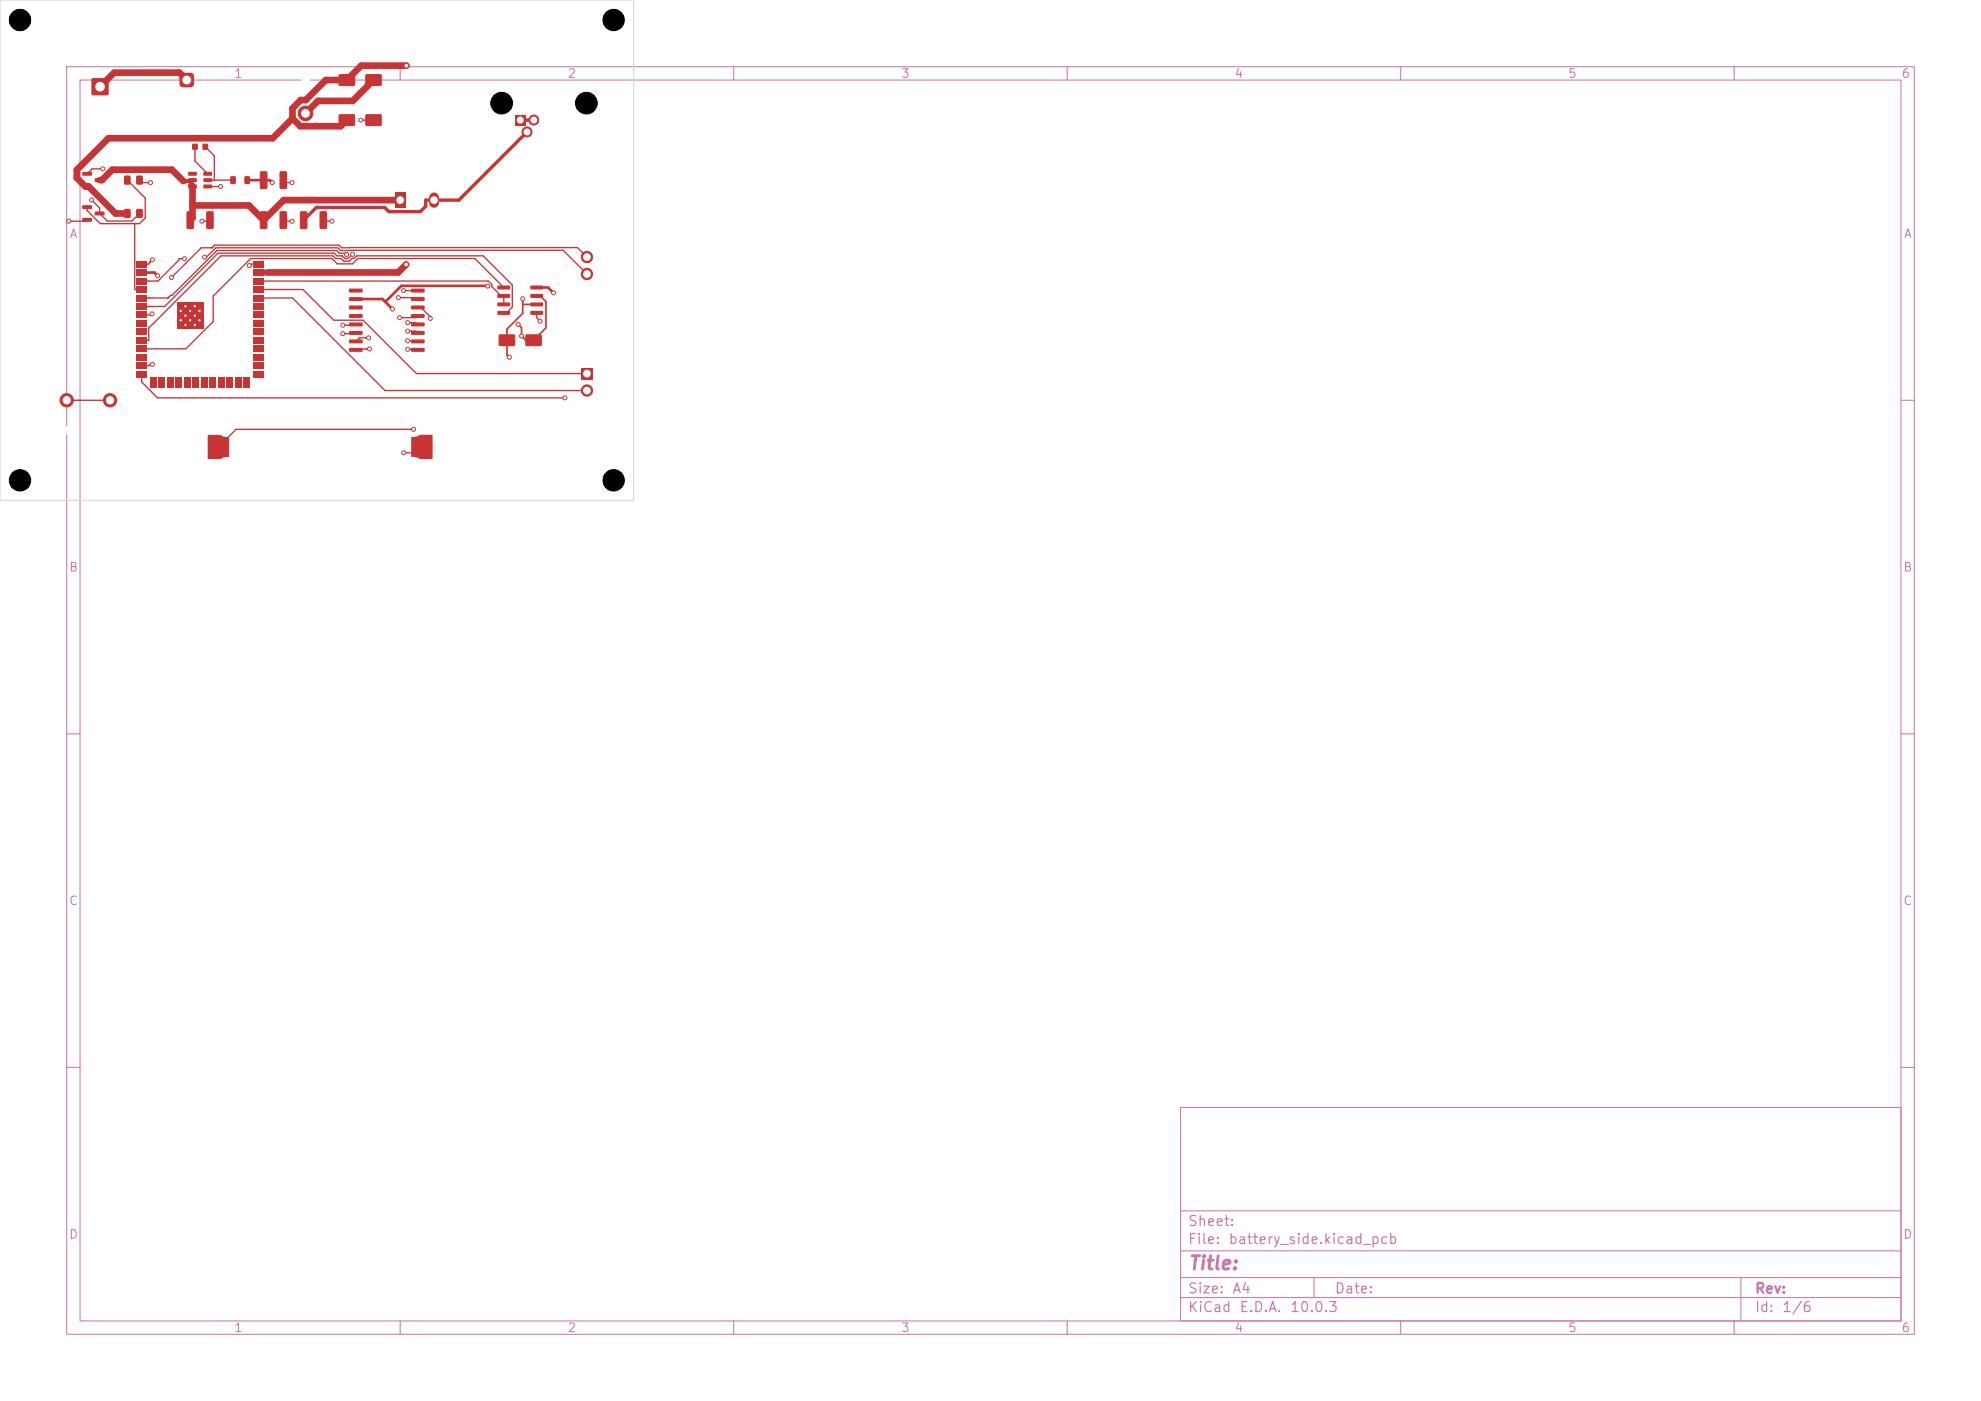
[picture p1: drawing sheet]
<svg xmlns="http://www.w3.org/2000/svg" width="297mm" height="210mm" viewBox="0 0 297 210" stroke-linecap="round" stroke-linejoin="round" font-family="sans-serif">
<defs><g id="words">
<text font-size="2" fill="#c872ab" x="178" y="190.8">Title:</text>
<g font-size="1.5" fill="#c872ab">
<text x="178" y="184.2">Sheet:</text>
<text x="178" y="186.9">File:</text>
<text x="184.1" y="186.9">battery_side.kicad_pcb</text>
<text x="178" y="197.1">KiCad</text>
<text x="178" y="194.3">Size:</text>
<text x="184.7" y="194.3">A4</text>
<text x="185.7" y="197.1">E.D.A.</text>
<text x="193.3" y="197.1">10.0.3</text>
<text x="200" y="194.3">Date:</text>
<text x="263" y="194.3">Rev:</text>
<text x="263" y="197.1">Id:</text>
<text x="267.1" y="197.1">1/6</text>
</g>
<g font-size="1.3" fill="#c872ab">
<text x="35" y="12">1</text>
<text x="85" y="12">2</text>
<text x="135" y="12">3</text>
<text x="185" y="12">4</text>
<text x="235" y="12">5</text>
<text x="285" y="12">6</text>
<text x="10.3" y="36">A</text>
<text x="285.4" y="36">A</text>
<text x="10.3" y="86">B</text>
<text x="285.3" y="86">B</text>
<text x="10.3" y="136">C</text>
<text x="285.3" y="136">C</text>
<text x="10.3" y="186">D</text>
<text x="285.3" y="186">D</text>
<text x="35" y="200">1</text>
<text x="85" y="200">2</text>
<text x="135" y="200">3</text>
<text x="185" y="200">4</text>
<text x="235" y="200">5</text>
<text x="285" y="200">6</text>
</g>
</g></defs>
<g fill="none" stroke="#c872ab" stroke-width=".15">
<path d="M10 10h277v190h-277zM12 12h273v186h-273zM60 10v2M110 10v2M160 10v2M210 10v2M260 10v2M10 60h2M285 60h2M10 110h2M285 110h2M10 160h2"/>
<path d="M177 166h108v32h-108zM285 160h2M60 198v2M110 198v2M160 198v2M177 194.5h108M177 191.5h108M177 187.5h108M177 181.5h108M197 191.5v3M210 198v2M260 198v2"/>
<path d="M261 191.5v6.5"/>
</g>
<g fill="#c83434">
<path d="M52.4 43.3h1.9l.1 .5-.2 .1-1.8-.1-.1-.1z"/>
<path d="M52.4 44.6l1.9-.1 .1 .5-.2 .1h-1.8l-.1-.1z"/>
<path d="M52.4 45.8h1.9l.1 .5-.2 .1h-1.8l-.1-.2z"/>
<path d="M52.4 47.1h1.9l.1 .5-.2 .1h-1.8l-.1-.2z"/>
<path d="M52.4 48.4l1.9-.1 .1 .5-.2 .1h-1.8l-.1-.1z"/>
<path d="M52.4 49.6h1.9l.1 .5-.2 .1h-1.8l-.1-.1z"/>
<path d="M52.4 50.9h1.9l.1 .5-.2 .1h-1.8l-.1-.2z"/>
<path d="M52.4 52.2h1.9l.1 .5h-.2h-1.8l-.1-.1z"/>
<path d="M61.7 52.2h1.9l.1 .5h-.2h-1.8l-.1-.1z"/>
<path d="M61.7 50.9h1.9l.1 .5-.2 .1h-1.8l-.1-.2z"/>
<path d="M61.7 49.6h1.9l.1 .5-.2 .1h-1.8l-.1-.1z"/>
<path d="M61.7 48.4l1.9-.1 .1 .5-.2 .1h-1.8l-.1-.1z"/>
<path d="M61.7 47.1h1.9l.1 .5-.2 .1h-1.8l-.1-.2z"/>
<path d="M61.7 45.8h1.9l.1 .5-.2 .1h-1.8l-.1-.2z"/>
<path d="M61.7 44.6l1.9-.1 .1 .5-.2 .1h-1.8l-.1-.1z"/>
<path d="M61.7 43.3h1.9l.1 .5-.2 .1-1.8-.1-.1-.1z"/>
</g>
<g fill="#c83434" stroke="#c83434" stroke-width=".15">
<circle cx="88" cy="38.5" r=".85"/>
<circle cx="88" cy="41.1" r=".85"/>
<circle cx="10" cy="60" r="1"/>
<circle cx="16.5" cy="60" r="1"/>
</g>
<g fill="#c83434">
<path d="M31.2 65.2h1.8l.5 .3h.8v3a1.64 1.64 0 0 0-1.2 .3h-1.9z"/>
<path d="M61.7 65.5a1.64 1.64 0 0 0 1.2-.3h1.9v3.6h-1.9l-.4-.3h-.8z"/>
<path d="M28.8 21.6h.8v.8h-.8z"/>
<path d="M30.4 21.6h.8v.8h-.8z"/>
<path d="M27.1 11.1l.4-.2h1l.4 .2 .2 .4v1.1l-.2 .3-.4 .2h-1l-.4-.2-.2-.3v-1.1z"/>
</g>
<circle cx="45.8" cy="17" r="1.1" fill="#c83434" stroke="#c83434" stroke-width=".15"/>
<g fill="#c83434">
<path d="M74.8 50.2h2.4v1.6h-2.4z"/>
<path d="M78.8 50.2h2.4v1.6h-2.4z"/>
<path d="M50.8 17.2h2.4v1.6h-2.4z"/>
<path d="M54.8 17.2h2.4v1.6h-2.4z"/>
<path d="M12.4 25.8h1.3l.1 .5-.2 .1-1.2-.1-.1-.1z"/>
<path d="M12.4 27.7h1.3l.1 .5-.2 .1-1.2-.1-.1-.1z"/>
<path d="M14.2 26.7h1.4l.1 .5-.2 .1h-1.2l-.1-.1z"/>
<path d="M18.6 31.4l.7-.1 .3 .2v1l-.2 .2h-.6l-.2-.2z"/>
<path d="M20.5 31.4l.7-.1 .2 .2v1l-.1 .2h-.7l-.2-.2z"/>
<path d="M34.6 26.5l.6-.1 .2 .1v.9l-.2 .2h-.5l-.2-.1z"/>
<path d="M36.7 26.5l.6-.1 .2 .1v.9l-.1 .2h-.6l-.2-.1z"/>
<path d="M28.2 25.8h1.2l.1 .5-.1 .1-1.1-.1-.1-.1z"/>
<path d="M28.2 26.7h1.2l.1 .5-.1 .1h-1.1l-.1-.1z"/>
<path d="M28.2 27.7h1.2l.1 .5-.1 .1-1.1-.1-.1-.1z"/>
<path d="M30.5 27.7h1.2l.1 .5-.2 .1-1-.1-.1-.1z"/>
<path d="M30.5 26.7h1.2l.1 .5-.2 .1h-1l-.1-.1z"/>
<path d="M30.5 25.8h1.2l.1 .5-.2 .1-1-.1-.1-.1z"/>
<path d="M28 31.7h.8l.3 .1v2.3l-.2 .2-.7 .1-.2-.2z"/>
<path d="M31 31.7h.8l.2 .1v2.3l-.1 .2-.8 .1-.2-.2z"/>
<path d="M74.6 42.8h1.8l.1 .5-.2 .1h-1.7v-.2z"/>
<path d="M74.6 44.1h1.8l.1 .5-.2 .1h-1.7v-.2z"/>
<path d="M74.6 45.4l1.8-.1 .1 .5-.2 .1h-1.7v-.1z"/>
<path d="M74.6 46.6h1.8l.1 .5-.2 .1h-1.7v-.1z"/>
<path d="M79.5 46.6h1.9v.5l-.1 .1h-1.7l-.1-.1z"/>
<path d="M79.5 45.4l1.9-.1v.5l-.1 .1h-1.7l-.1-.1z"/>
<path d="M79.5 44.1h1.9v.5l-.1 .1h-1.7l-.1-.2z"/>
<path d="M79.5 42.8h1.9v.5l-.1 .1h-1.7l-.1-.2z"/>
<path d="M18.6 26.4l.7-.1 .3 .2v1l-.2 .2h-.6l-.2-.2z"/>
<path d="M20.5 26.4l.7-.1 .2 .2v1l-.1 .2h-.7l-.2-.2z"/>
<path d="M20.5 39.1h1.5v.9h-1.5z"/>
<path d="M20.5 40.4h1.5v.9h-1.5z"/>
<path d="M20.5 41.7h1.5v.9h-1.5z"/>
<path d="M20.5 43h1.5v.9h-1.5z"/>
<path d="M20.5 44.2h1.5v.9h-1.5z"/>
<path d="M20.5 45.5h1.5v.9h-1.5z"/>
<path d="M20.5 46.8h1.5v.9h-1.5z"/>
<path d="M20.5 48h1.5v.9h-1.5z"/>
<path d="M20.5 49.3h1.5v.9h-1.5z"/>
<path d="M20.5 50.6h1.5v.9h-1.5z"/>
<path d="M20.5 51.8h1.5v.9h-1.5z"/>
<path d="M20.5 53.1h1.5v.9h-1.5z"/>
<path d="M20.5 54.4h1.5v.9h-1.5z"/>
<path d="M20.5 55.7h1.5v.9h-1.5z"/>
<path d="M22.6 56.6h.9v1.5h-.9z"/>
<path d="M23.8 56.6h.9v1.5h-.9z"/>
<path d="M25.1 56.6h.9v1.5h-.9z"/>
<path d="M26.4 56.6h.9v1.5h-.9z"/>
<path d="M27.6 56.6h.9v1.5h-.9z"/>
<path d="M28.9 56.6h.9v1.5h-.9z"/>
<path d="M30.2 56.6h.9v1.5h-.9z"/>
<path d="M31.5 56.6h.9v1.5h-.9z"/>
<path d="M32.7 56.6h.9v1.5h-.9z"/>
<path d="M34 56.6h.9v1.5h-.9z"/>
<path d="M35.3 56.6h.9v1.5h-.9z"/>
<path d="M36.5 56.6h.9v1.5h-.9z"/>
<path d="M38 55.7h1.5v.9h-1.5z"/>
<path d="M38 54.4h1.5v.9h-1.5z"/>
<path d="M38 53.1h1.5v.9h-1.5z"/>
<path d="M38 51.8h1.5v.9h-1.5z"/>
<path d="M38 50.6h1.5v.9h-1.5z"/>
<path d="M38 49.3h1.5v.9h-1.5z"/>
<path d="M38 48h1.5v.9h-1.5z"/>
<path d="M38 46.8h1.5v.9h-1.5z"/>
<path d="M38 45.5h1.5v.9h-1.5z"/>
<path d="M38 44.2h1.5v.9h-1.5z"/>
<path d="M38 43h1.5v.9h-1.5z"/>
<path d="M38 41.7h1.5v.9h-1.5z"/>
<path d="M38 40.4h1.5v.9h-1.5z"/>
<path d="M38 39.1h1.5v.9h-1.5z"/>
<path d="M26.5 45.4h4v3.9h-4z"/>
</g>
<circle cx="29.2" cy="47.3" r=".3" fill="#c83434" stroke="#c83434" stroke-width=".15"/>
<path d="M77.3 17.3h1.4v1.5h-1.4z" fill="#c83434"/>
<g fill="#c83434" stroke="#c83434" stroke-width=".15">
<circle cx="79" cy="19.8" r=".75"/>
<circle cx="80" cy="18" r=".75"/>
</g>
<g fill="#c83434">
<path d="M12.4 30.8h1.3l.1 .5-.2 .1-1.2-.1-.1-.1z"/>
<path d="M12.4 32.7h1.3l.1 .5-.2 .1-1.2-.1-.1-.1z"/>
<path d="M14.2 31.7h1.4l.1 .5-.2 .1h-1.2l-.1-.1z"/>
<path d="M13.8 11.8h2.4v2.4h-2.4z"/>
<path d="M39 25.7h.8l.3 .1v2.3l-.2 .2-.7 .1-.2-.2z"/>
<path d="M42 25.7h.8l.2 .1v2.3l-.1 .2-.8 .1-.2-.2z"/>
<path d="M87.1 55.2h1.8v1.7h-1.8z"/>
</g>
<circle cx="88" cy="58.5" r=".85" fill="#c83434" stroke="#c83434" stroke-width=".15"/>
<g fill="#c83434">
<path d="M50.8 11.2h2.4v1.6h-2.4z"/>
<path d="M54.8 11.2h2.4v1.6h-2.4z"/>
<path d="M59.2 28.9h1.5v2.3h-1.5z"/>
</g>
<path d="M65.1 29.6v.8" fill="none" stroke="#c83434" stroke-width="1.5"/>
<g fill="#c83434">
<path d="M39 31.7h.8l.3 .1v2.3l-.2 .2-.7 .1-.2-.2z"/>
<path d="M42 31.7h.8l.2 .1v2.3l-.1 .2-.8 .1-.2-.2z"/>
<path d="M45 31.7h.9l.2 .1v2.3l-.2 .2-.7 .1-.2-.2z"/>
<path d="M48 31.7h.8l.2 .1v2.3l-.1 .2-.7 .1-.3-.2z"/>
</g>
<g fill="#c83434" stroke="#c83434" stroke-width=".15">
<circle cx="83" cy="43.9" r=".3"/>
<circle cx="58.8" cy="46.3" r=".3"/>
<circle cx="73.1" cy="42.9" r=".3"/>
<circle cx="40.8" cy="27.4" r=".3"/>
<circle cx="23.6" cy="41.3" r=".3"/>
<circle cx="43.8" cy="33.2" r=".3"/>
<circle cx="37.4" cy="39.8" r=".3"/>
<circle cx="55.4" cy="52.3" r=".3"/>
<circle cx="54.1" cy="18" r=".3"/>
<circle cx="55.3" cy="50.6" r=".3"/>
<circle cx="61.1" cy="49.6" r=".3"/>
<circle cx="61.1" cy="48.4" r=".3"/>
<circle cx="22.8" cy="38.9" r=".3"/>
<circle cx="49.8" cy="33.2" r=".3"/>
<circle cx="59.9" cy="47.6" r=".3"/>
<circle cx="22.6" cy="27.4" r=".3"/>
<circle cx="61.1" cy="51.1" r=".3"/>
<circle cx="10.3" cy="33.2" r=".3"/>
<circle cx="81" cy="48.1" r=".3"/>
<circle cx="43.8" cy="27.4" r=".3"/>
<circle cx="30.3" cy="33.2" r=".3"/>
<circle cx="61.1" cy="52.4" r=".3"/>
<circle cx="51.4" cy="50" r=".3"/>
<circle cx="60.5" cy="67.9" r=".3"/>
<circle cx="51.4" cy="48.7" r=".3"/>
<circle cx="33.1" cy="28" r=".3"/>
<circle cx="62" cy="64.4" r=".3"/>
<circle cx="64.5" cy="47.7" r=".3"/>
<circle cx="52" cy="38.1" r=".3"/>
<circle cx="59.7" cy="44.6" r=".3"/>
<circle cx="60.5" cy="43.6" r=".3"/>
<circle cx="52.9" cy="38.1" r=".3"/>
<circle cx="84.7" cy="59.6" r=".3"/>
<circle cx="25.7" cy="41.6" r=".3"/>
<circle cx="22.8" cy="54.6" r=".3"/>
<circle cx="30.7" cy="38.5" r=".3"/>
<circle cx="27.7" cy="38.8" r=".3"/>
<circle cx="22.8" cy="47.1" r=".3"/>
<circle cx="78.4" cy="44.8" r=".3"/>
<circle cx="76.4" cy="53.5" r=".3"/>
<circle cx="77.7" cy="48.6" r=".3"/>
<circle cx="78.2" cy="50.4" r=".3"/>
<circle cx="60.9" cy="9.8" r=".4"/>
<circle cx="15.4" cy="25.3" r=".3"/>
<circle cx="13.7" cy="30" r=".3"/>
<circle cx="60.9" cy="39.7" r=".4"/>
</g>
<path d="M37.1 27h3.4l.3 .4M21.2 40.9h2l.4 .4M53.4 44.8h3.9l1.5 1.5M73.1 42.9h-12.9l-2.4 2.3M80.5 43.1h1.7l.8 .8" fill="none" stroke="#c83434" stroke-width=".4"/>
<g fill="none" stroke="#c83434" stroke-width=".2">
<path d="M54.1 18h1.9M56 18h.1M13.1 33l-.2 .2h-2.6M13.7 30l1.2 1.2v.8l1.2 1.1h3.7l1.1-1.1M15.4 25.3h-1.6l-.7 .8M19.1 27l2.7 2.7v3l-.9 .8h-5.9l-1.9-1.9v-.5M20.2 33.5v9.9h1M20.9 27l.4 .4h1.3M22.9 38.9l-.6 .7h-1.1M27.7 38.8h-.9v.2l-3.1 3.1h-2.5M29.2 22v2.1l1.9 2M30.7 38.5l.1 .1 1.5-1.5h18.3l.4 .4h33.4l3.6 3.6"/>
<path d="M30.8 22l1.3 1.4v3.6M31.1 28h.1M31.1 27h3.8M31.1 28h2M31.5 33l-.2 .2h-1M38.7 39.6h-1l-.3 .2M42.5 33l.1 .2h1.2M42.5 27l.4 .4h.9M48.5 33l.1 .2h1.2M51.4 38.4h.1M52 38.1l-.2-.2h-.9l-.4-.4h-18l-6.7 6.8h-.2l-.4 .4h-4M52.9 38.1h-.2l-.5 .7h-.5l-.4-.4h-.8l-.4-.5h-17.4l-8 8h-3.5"/>
<path d="M53.5 38.4h.1M88 38.5l-1.4-1.4h-35.4l-.4-.4h-18.6l-.4 .4h-1.6l-4.5 4.5M21.2 56.1v1.2l2.4 2.3h61.1M22.3 44.7h.1M22.8 47.1l-.2 .1h-1.4M22.9 54.6h-.4l-.2 .2h-1.1M28.5 47.3h.7M38.7 44.7h5.2l13.8 13.8h30.3M38.7 42.1h34.5l.5 .5v.4l1.4 1.4h.4v1.2M38.7 43.4h6.7l4.6 4.6h4.4l8 8h25.6M53.4 48.6l-.2 .1h-1.8M53.4 49.9l-.2 .1h-1.8"/>
<path d="M55.3 50.6h-1.4l-.5 .6M55.4 52.3h-1.9l-.1 .1M59.7 44.6h2.7l.2 .2M60.5 43.6h2.1M61.1 51.1h1.5v.1M61.1 49.6h1.3l.2 .3M61.1 52.4h1.5M61.1 48.4h1.3l.2 .2M62.6 47.4l-.2 .2h-2.5M62.6 46.1h.5l1.4 1.4v.2M62.6 43.6h.1M75.5 46.9h.4l.9-.9v-3.3l-4.4-4.4h-18.9l-.4 .4h-.3l-.4 .5h-.9l-.4-.4h-.8l-.4-.4h-16.8l-10.8 10.8v1.8h-1.1"/>
<path d="M75.5 43.1l-4.3-4.3h-17.6l-.8 .8h-2.2l-.8-.8h-12.2l-5.6 5.6v3.8l-4.1 4.1h-6.7M80.5 46.9v.7l.5 .5M10 60h6.5M62 64.4h-26.6l-2.5 2.5M63.1 67.1l-.7 .8h-1.9"/>
</g>
<path d="M28 12l-1.1-1.1h-9.8l-2.1 2.1M43.9 17.8l-3 2.9h-24.6l-4.8 4.8v1.2l1.3 1.3h.5l4 4h1.8M43.9 17.8l1.1 1.1h6.1l.9-.9M56 12l-3.1 3.1h-5.2l-1.9 1.9M60.9 9.8h-6.7l-2.2 2.2h-3.2l-3 3h-.7l-1.2 1.2v1.6M14.9 27h.4l1.5-1.6h9l1.7 1.8M28.7 27.8l.2 .2v4.7l-.4 .3M60 30h-17.5l-3 3-2.2-2.2h-8.4M60.9 39.7l-1.2 1.1h-19.4" fill="none" stroke="#c83434" stroke-width="1"/>
<path d="M78.4 44.8v2.2l-2.4 2.3v3.9l.4 .3M78.4 45.6h2.1M80.5 44.4h.5l.8 .8v4l-1.8 1.8h-1.2l-.6-.6v-1.3l-.5-.5" fill="none" stroke="#c83434" stroke-width=".25"/>
<path d="M27.5 27.2h1.2M28.7 27.2v.6M28.9 27l-.2 .2" fill="none" stroke="#c83434" stroke-width=".6"/>
<path d="M40.3 40.8v.1M40.3 40.8l-1.6 .1" fill="none" stroke="#c83434" stroke-width=".9"/>
<path d="M78 18h2M79 19.8l-10.2 10.2h-5v.9l-.8 .8h-4.7l-.6-.6h-10.3l-1.9 1.9" fill="none" stroke="#c83434" stroke-width=".5"/>
<path d="M0 0h95v75h-95z" fill="none" stroke="#d0d2cd" stroke-width=".15"/>
<g fill="#fff" stroke="#fff" stroke-width=".15">
<circle cx="83" cy="43.9" r=".15"/>
<circle cx="58.8" cy="46.3" r=".15"/>
<circle cx="73.1" cy="42.9" r=".15"/>
<circle cx="40.8" cy="27.4" r=".15"/>
<circle cx="23.6" cy="41.3" r=".15"/>
<circle cx="43.8" cy="33.2" r=".15"/>
<circle cx="37.4" cy="39.8" r=".15"/>
<circle cx="55.4" cy="52.3" r=".15"/>
<circle cx="54.1" cy="18" r=".15"/>
<circle cx="55.3" cy="50.6" r=".15"/>
<circle cx="61.1" cy="49.6" r=".15"/>
<circle cx="61.1" cy="48.4" r=".15"/>
<circle cx="22.9" cy="38.9" r=".15"/>
<circle cx="49.8" cy="33.2" r=".15"/>
<circle cx="59.9" cy="47.6" r=".15"/>
<circle cx="22.6" cy="27.4" r=".15"/>
<circle cx="61.1" cy="51.1" r=".15"/>
<circle cx="10.3" cy="33.2" r=".15"/>
<circle cx="81" cy="48.1" r=".15"/>
<circle cx="43.8" cy="27.4" r=".15"/>
<circle cx="30.3" cy="33.2" r=".15"/>
<circle cx="61.1" cy="52.4" r=".15"/>
<circle cx="51.4" cy="50" r=".15"/>
<circle cx="60.5" cy="67.9" r=".15"/>
<circle cx="51.4" cy="48.7" r=".15"/>
<circle cx="33.1" cy="28" r=".15"/>
<circle cx="62" cy="64.4" r=".15"/>
<circle cx="64.5" cy="47.7" r=".15"/>
<circle cx="52" cy="38.1" r=".15"/>
<circle cx="59.7" cy="44.6" r=".15"/>
<circle cx="60.5" cy="43.6" r=".15"/>
<circle cx="52.9" cy="38.1" r=".15"/>
<circle cx="84.7" cy="59.6" r=".15"/>
<circle cx="25.7" cy="41.6" r=".15"/>
<circle cx="22.9" cy="54.6" r=".15"/>
<circle cx="30.7" cy="38.5" r=".15"/>
<circle cx="27.7" cy="38.8" r=".15"/>
<circle cx="22.8" cy="47.1" r=".15"/>
<circle cx="78.4" cy="44.8" r=".15"/>
<circle cx="76.4" cy="53.5" r=".15"/>
<circle cx="77.7" cy="48.6" r=".15"/>
<circle cx="78.2" cy="50.4" r=".15"/>
<circle cx="60.9" cy="9.8" r=".2"/>
<circle cx="15.4" cy="25.3" r=".15"/>
<circle cx="13.7" cy="30" r=".15"/>
<circle cx="60.9" cy="39.7" r=".2"/>
<circle cx="88" cy="36" r=".5"/>
<circle cx="88" cy="38.5" r=".5"/>
<circle cx="88" cy="41.1" r=".5"/>
<circle cx="88" cy="43.6" r=".5"/>
<circle cx="10" cy="60" r=".55"/>
<circle cx="16.5" cy="60" r=".55"/>
<circle cx="10" cy="64.5" r=".55"/>
<circle cx="16.5" cy="64.5" r=".55"/>
<circle cx="28" cy="12" r=".58"/>
<circle cx="28" cy="17" r=".58"/>
<circle cx="45.8" cy="12" r=".58"/>
<circle cx="45.8" cy="17" r=".58"/>
<circle cx="27.1" cy="46.6" r=".1"/>
<circle cx="27.1" cy="48" r=".1"/>
<circle cx="27.8" cy="45.9" r=".1"/>
<circle cx="27.8" cy="47.3" r=".1"/>
<circle cx="27.8" cy="48.7" r=".1"/>
<circle cx="28.5" cy="46.6" r=".1"/>
<circle cx="28.5" cy="48" r=".1"/>
<circle cx="29.2" cy="45.9" r=".1"/>
<circle cx="29.2" cy="47.3" r=".1"/>
<circle cx="29.2" cy="48.7" r=".1"/>
<circle cx="29.9" cy="46.6" r=".1"/>
<circle cx="29.9" cy="48" r=".1"/>
<circle cx="78" cy="18" r=".44"/>
<circle cx="79" cy="19.8" r=".44"/>
<circle cx="80" cy="18" r=".44"/>
<circle cx="81" cy="19.8" r=".44"/>
<circle cx="82.1" cy="18" r=".44"/>
<circle cx="83.1" cy="19.8" r=".44"/>
<circle cx="84.1" cy="18" r=".44"/>
<circle cx="85.1" cy="19.8" r=".44"/>
<circle cx="73.4" cy="18.9" r=".78"/>
<circle cx="89.7" cy="18.9" r=".78"/>
<circle cx="15" cy="13" r=".65"/>
<circle cx="20.1" cy="13" r=".65"/>
<circle cx="88" cy="56" r=".5"/>
<circle cx="88" cy="58.5" r=".5"/>
<circle cx="88" cy="61.1" r=".5"/>
<circle cx="88" cy="63.6" r=".5"/>
<circle cx="60" cy="30" r=".5"/>
<circle cx="62.5" cy="30" r=".5"/>
<circle cx="65.1" cy="30" r=".5"/>
</g>
<g fill="#000" stroke="#000" stroke-width=".15">
<circle cx="3" cy="3" r="1.6"/>
<circle cx="75.2" cy="15.5" r="1.62"/>
<circle cx="87.9" cy="15.5" r="1.62"/>
<circle cx="92" cy="3" r="1.6"/>
<circle cx="3" cy="72" r="1.6"/>
<circle cx="92" cy="72" r="1.6"/>
</g>
<use href="#words"/>
</svg>
